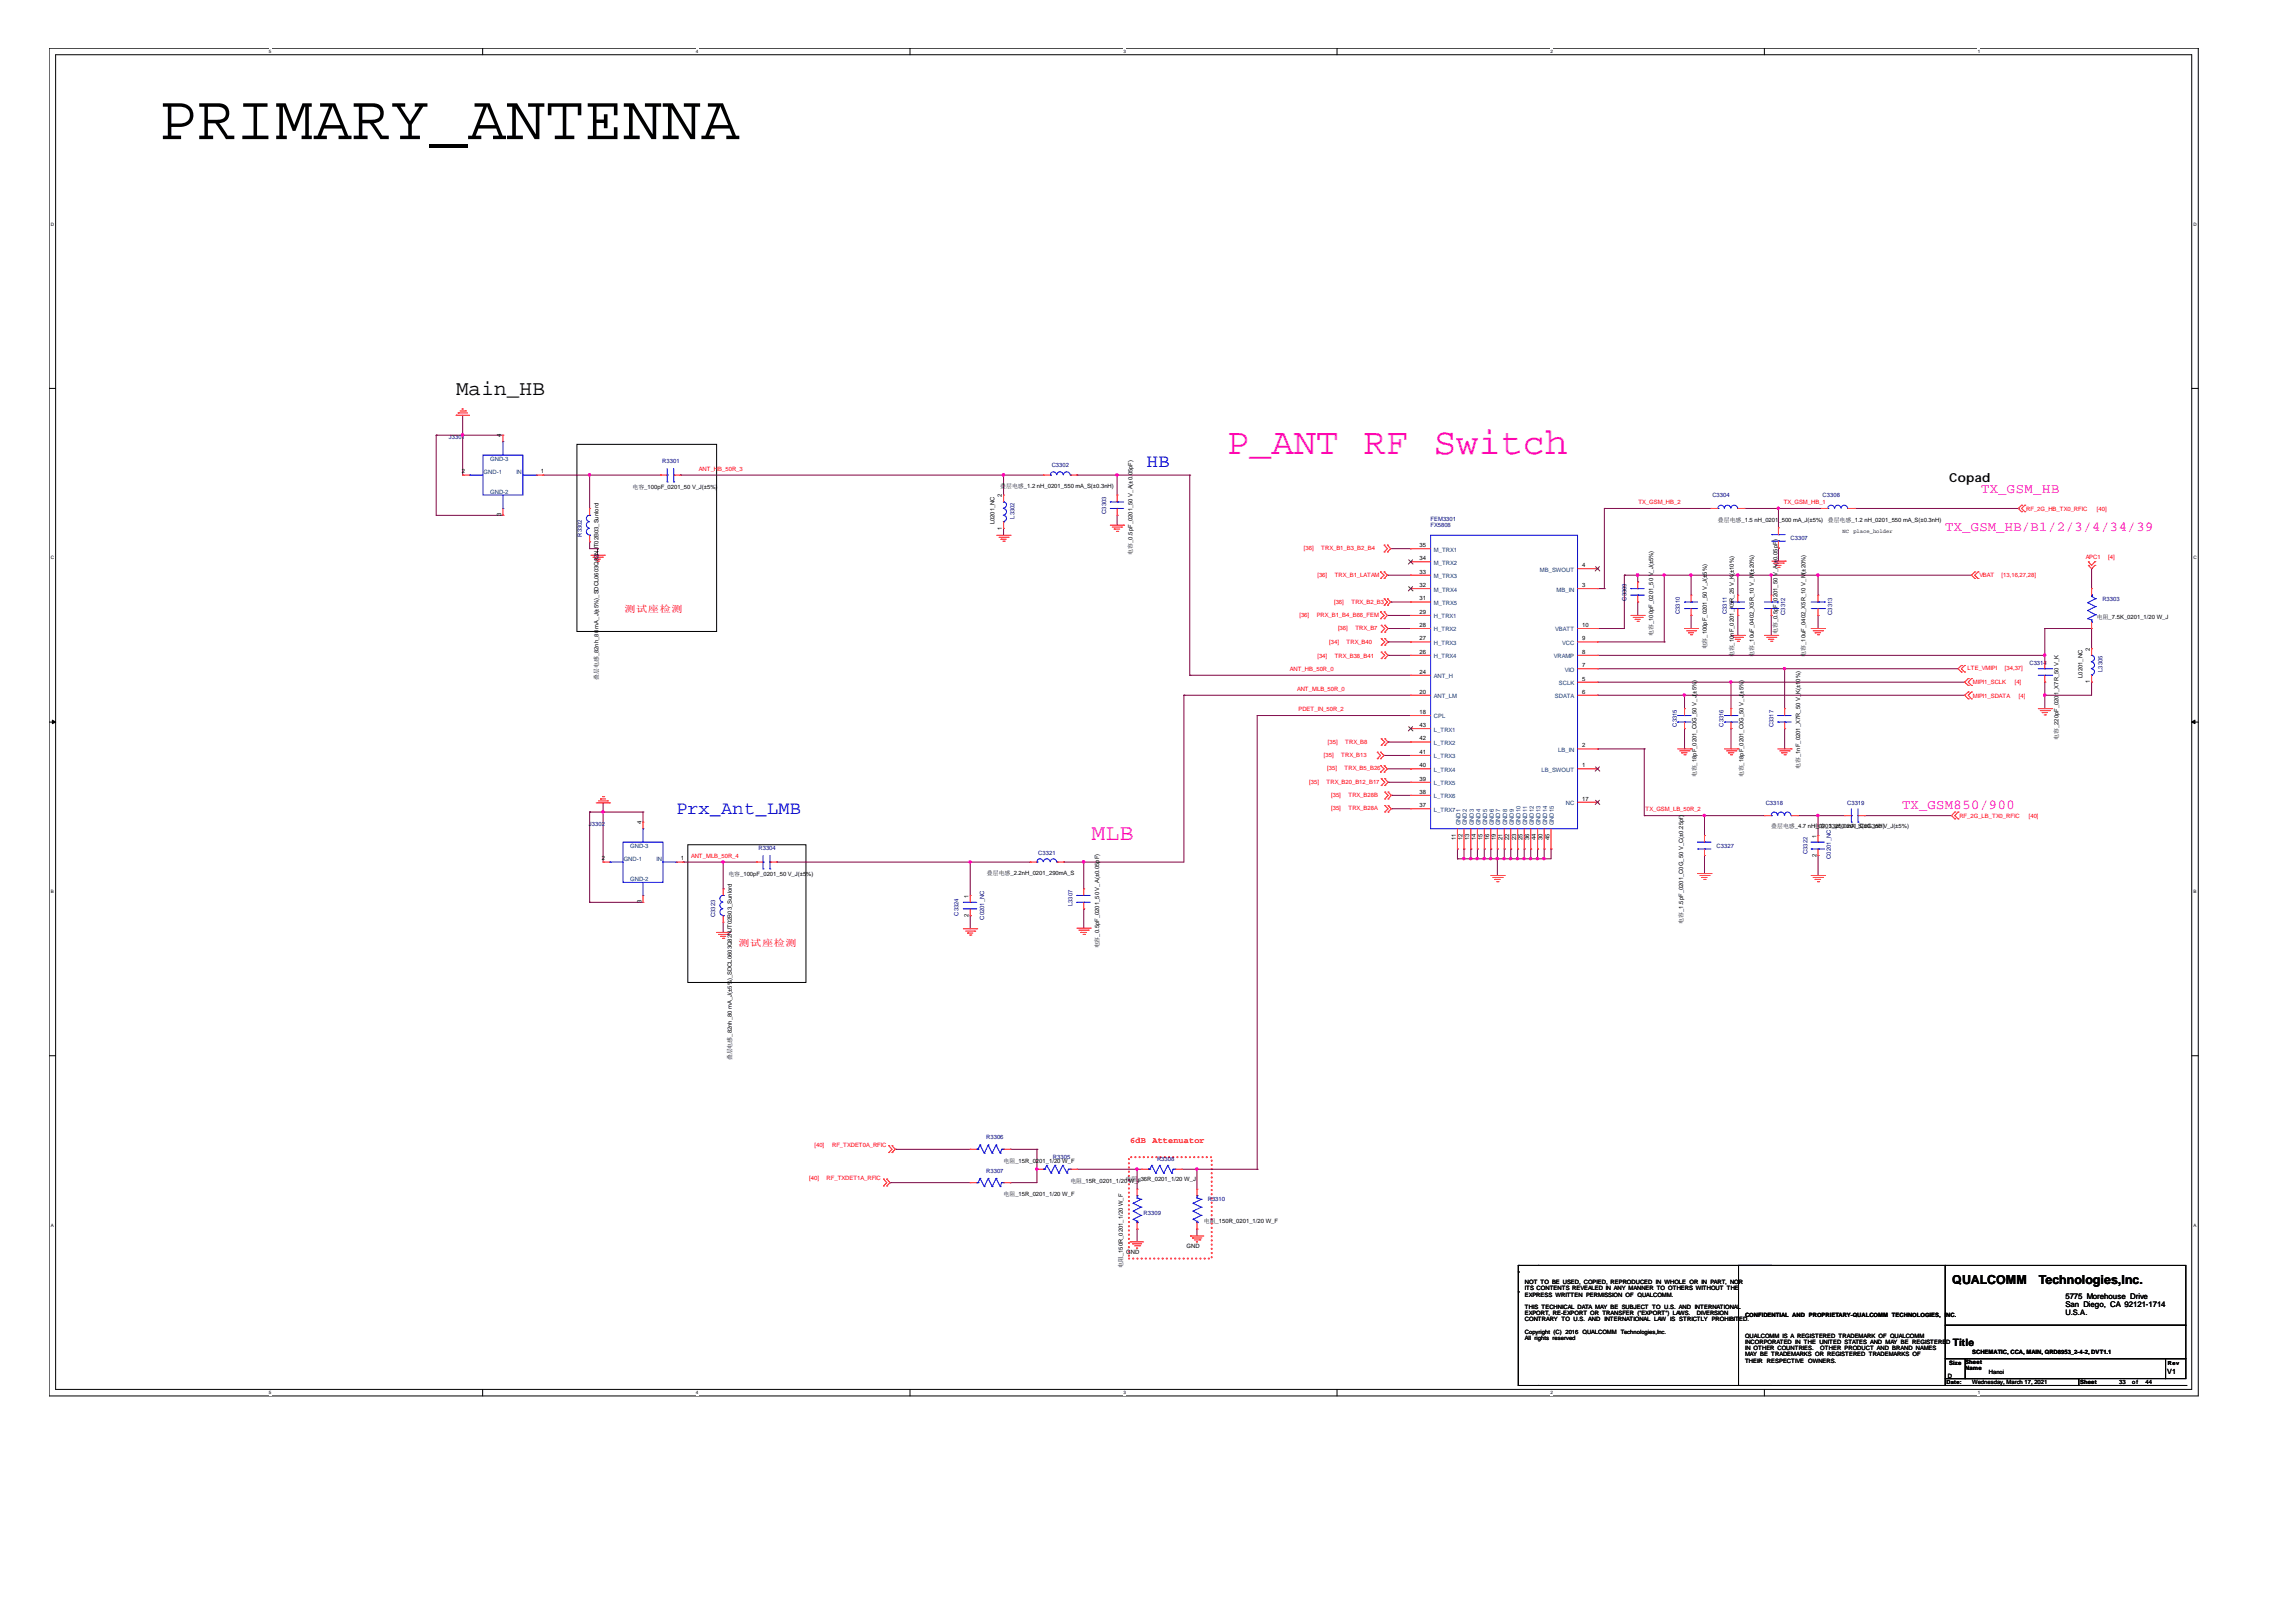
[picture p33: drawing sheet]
<svg xmlns="http://www.w3.org/2000/svg" width="297mm" height="210mm" viewBox="0 0 297 210" stroke-linecap="round" stroke-linejoin="round" font-family="sans-serif">
<defs><g id="words">
<text font-size="8.3" x="20.6" y="18">PRIMARY_ANTENNA</text>
<text font-size="4.8" fill="#f0f" x="158.7" y="58.8">P_ANT RF Switch</text>
<text font-size="3" fill="#f0f" x="141.2" y="108.7">MLB</text>
<text font-size="2.7" x="59" y="51.1">Main_HB</text>
<g font-size="2.4" fill="#00f">
<text x="148.4" y="60.4">HB</text>
<text x="87.5" y="105.3">Prx_Ant_LMB</text>
</g>
<g font-size="1.8" fill="#f0f">
<text x="256.3" y="63.8">TX_GSM_HB</text>
<text x="251.7" y="68.8">TX_GSM_HB/B1/2/3/4/34/39</text>
<text x="246.1" y="104.7">TX_GSM850/900</text>
</g>
<g font-size="1.6">
<text x="252.2" y="62.4">Copad</text>
<text x="252.6" y="166.1">QUALCOMM</text>
<text x="263.8" y="166.1">Technologies,Inc.</text>
</g>
<text font-size="1.3" x="252.6" y="174.1">Title</text>
<g font-size="1.2" fill="#f00">
<text x="80.8" y="79.2">测试座检测</text>
<text x="95.5" y="122.4">测试座检测</text>
</g>
<g font-size="1.1" fill="#f00">
<text x="146.2" y="147.9">6dB</text>
<text x="149.1" y="147.9">Attenuator</text>
</g>
<g font-size="1">
<text x="267.2" y="170.2">U.S.A.</text>
<text x="267.2" y="168.1">5775 Morehouse Drive</text>
<text x="267.2" y="169.1">San Diego, CA 92121-1714</text>
</g>
<text font-size=".9" x="280.4" y="177.8">V1</text>
<g font-size=".8" fill="#000080">
<text x="58.1" y="56.9">J3301</text>
<text x="85.7" y="59.9">R3301</text>
<text x="136.1" y="60.5">C3302</text>
<text x="221.5" y="64.4">C3304</text>
<text x="235.8" y="64.4">C3308</text>
<text x="75.3" y="69.4" transform="rotate(-90 75.3 69.4)">R3302</text>
<text x="131.2" y="67.1" transform="rotate(-90 131.2 67.1)">L3302</text>
<text x="143.1" y="66.5" transform="rotate(-90 143.1 66.5)">C3303</text>
<text x="185.1" y="67.4">FEM3301</text>
<text x="185.1" y="68.3">FX5808</text>
<text x="231.6" y="69.9">C3307</text>
<text x="210.4" y="77.7" transform="rotate(-90 210.4 77.7)">C3309</text>
<text x="272" y="77.7">R3303</text>
<text x="217.3" y="79.5" transform="rotate(-90 217.3 79.5)">C3310</text>
<text x="223.4" y="79.5" transform="rotate(-90 223.4 79.5)">C3311</text>
<text x="231" y="79.6" transform="rotate(-90 231 79.6)">C3312</text>
<text x="237" y="79.6" transform="rotate(-90 237 79.6)">C3313</text>
<text x="262.6" y="86">C3314</text>
<text x="272" y="87" transform="rotate(-90 272 87)">L3305</text>
<text x="216.9" y="94" transform="rotate(-90 216.9 94)">C3315</text>
<text x="223" y="94" transform="rotate(-90 223 94)">C3316</text>
<text x="229.4" y="94.1" transform="rotate(-90 229.4 94.1)">C3317</text>
<text x="76.2" y="106.9">J3302</text>
<text x="228.4" y="104.1">C3318</text>
<text x="239" y="104.2">C3319</text>
<text x="98.1" y="110">R3304</text>
<text x="134.3" y="110.6">C3321</text>
<text x="222.1" y="109.7">C3327</text>
<text x="233.8" y="110.5" transform="rotate(-90 233.8 110.5)">C3322</text>
<text x="236.9" y="111.1" transform="rotate(-90 236.9 111.1)">C0201_NC</text>
<text x="92.5" y="118.7" transform="rotate(-90 92.5 118.7)">C3323</text>
<text x="124" y="118.5" transform="rotate(-90 124 118.5)">C3324</text>
<text x="127.3" y="119" transform="rotate(-90 127.3 119)">C0201_NC</text>
<text x="138.8" y="117.3" transform="rotate(-90 138.8 117.3)">L3307</text>
<text x="127.6" y="147.5">R3306</text>
<text x="127.6" y="151.8">R3307</text>
<text x="136.2" y="150">R3305</text>
<text x="149.7" y="150.3">R3308</text>
<text x="156.3" y="155.5">R3310</text>
<text x="148" y="157.2">R3309</text>
</g>
<g font-size=".8" fill="#004080">
<text x="63.4" y="59.6">GND-3</text>
<text x="62.6" y="61.4">GND-1</text>
<text x="63.4" y="63.9">GND-2</text>
<text x="66.8" y="61.4">IN</text>
<text x="185.5" y="71.4">M_TRX1</text>
<text x="185.5" y="76.6">M_TRX4</text>
<text x="185.5" y="74.8">M_TRX3</text>
<text x="185.5" y="73.1">M_TRX2</text>
<text x="199.2" y="74">MB_SWOUT</text>
<text x="201.4" y="76.6">MB_IN</text>
<text x="185.5" y="83.5">H_TRX3</text>
<text x="185.5" y="81.7">H_TRX2</text>
<text x="185.5" y="80">H_TRX1</text>
<text x="185.5" y="78.3">M_TRX5</text>
<text x="201.2" y="81.7">VBATT</text>
<text x="202.1" y="83.5">VCC</text>
<text x="185.5" y="85.2">H_TRX4</text>
<text x="185.5" y="87.8">ANT_H</text>
<text x="201" y="85.2">VRAMP</text>
<text x="201.7" y="88.7">SCLK</text>
<text x="202.4" y="86.9">VIO</text>
<text x="185.5" y="93">CPL</text>
<text x="185.5" y="90.4">ANT_LM</text>
<text x="185.5" y="94.7">L_TRX1</text>
<text x="201.2" y="90.4">SDATA</text>
<text x="185.5" y="96.4">L_TRX2</text>
<text x="185.5" y="98.1">L_TRX3</text>
<text x="185.5" y="99.9">L_TRX4</text>
<text x="185.5" y="101.6">L_TRX5</text>
<text x="199.4" y="99.9">LB_SWOUT</text>
<text x="201.6" y="97.3">LB_IN</text>
<text x="185.5" y="103.3">L_TRX6</text>
<text x="185.5" y="105">L_TRX7</text>
<text x="188.9" y="106.8" transform="rotate(-90 188.9 106.8)">GND1</text>
<text x="189.8" y="106.8" transform="rotate(-90 189.8 106.8)">GND2</text>
<text x="190.7" y="106.8" transform="rotate(-90 190.7 106.8)">GND3</text>
<text x="191.5" y="106.8" transform="rotate(-90 191.5 106.8)">GND4</text>
<text x="192.4" y="106.8" transform="rotate(-90 192.4 106.8)">GND5</text>
<text x="193.3" y="106.8" transform="rotate(-90 193.3 106.8)">GND6</text>
<text x="194.1" y="106.8" transform="rotate(-90 194.1 106.8)">GND7</text>
<text x="195" y="106.8" transform="rotate(-90 195 106.8)">GND8</text>
<text x="195.8" y="106.8" transform="rotate(-90 195.8 106.8)">GND9</text>
<text x="196.7" y="106.8" transform="rotate(-90 196.7 106.8)">GND10</text>
<text x="197.6" y="106.8" transform="rotate(-90 197.6 106.8)">GND11</text>
<text x="198.4" y="106.8" transform="rotate(-90 198.4 106.8)">GND12</text>
<text x="199.3" y="106.8" transform="rotate(-90 199.3 106.8)">GND13</text>
<text x="200.2" y="106.8" transform="rotate(-90 200.2 106.8)">GND14</text>
<text x="201" y="106.8" transform="rotate(-90 201 106.8)">GND15</text>
<text x="202.6" y="104.2">NC</text>
<text x="80.7" y="111.4">GND-1</text>
<text x="81.5" y="109.7">GND-3</text>
<text x="84.9" y="111.4">IN</text>
<text x="81.5" y="114">GND-2</text>
</g>
<g font-size=".8">
<text x="64.9" y="56.6" transform="rotate(-90 64.9 56.6)">4</text>
<text x="59.7" y="61.3">2</text>
<text x="70" y="61.3">1</text>
<text x="81.8" y="63.3">电容_100pF_0201_50 V_J(±5%)</text>
<text x="129.4" y="63.1">叠层电感_1.2 nH_0201_550 mA_S(±0.3nH)</text>
<text x="129.6" y="64.4" transform="rotate(-90 129.6 64.4)">2</text>
<text x="64.9" y="66.8" transform="rotate(-90 64.9 66.8)">3</text>
<text x="128.7" y="67.9" transform="rotate(-90 128.7 67.9)">L0201_NC</text>
<text x="129.6" y="68.6" transform="rotate(-90 129.6 68.6)">1</text>
<text x="146.5" y="71.8" transform="rotate(-90 146.5 71.8)">电容_0.5pF_0201_50 V_A(±0.05pF)</text>
<text x="183.6" y="70.8">35</text>
<text x="222.2" y="67.5">叠层电感_1.5 nH_0201_500 mA_J(±5%)</text>
<text x="236.5" y="67.5">叠层电感_1.2 nH_0201_550 mA_S(±0.3nH)</text>
<text x="183.6" y="77.7">31</text>
<text x="183.6" y="76">32</text>
<text x="183.6" y="74.2">33</text>
<text x="183.6" y="72.5">34</text>
<text x="204.7" y="73.4">4</text>
<text x="204.7" y="76">3</text>
<text x="220.8" y="74.4" transform="rotate(-90 220.8 74.4)">5%)</text>
<text x="183.6" y="82.9">27</text>
<text x="183.6" y="81.1">28</text>
<text x="183.6" y="79.4">29</text>
<text x="204.7" y="82.9">9</text>
<text x="204.7" y="81.1">10</text>
<text x="213.9" y="82.3" transform="rotate(-90 213.9 82.3)">电容_100pF_0201_50 V_J(±5%)</text>
<text x="230" y="82.1" transform="rotate(-90 230 82.1)">电容_0.5pF_0201_50 V_A(±0.05pF)</text>
<text x="271.3" y="80.1">电阻_7.5K_0201_1/20 W_J</text>
<text x="77.4" y="88" transform="rotate(-90 77.4 88)">叠层电感_82nh_80 mA_J(±5%)_SDCL0603Q82NJT02B03_Sunlord</text>
<text x="183.6" y="89.8">20</text>
<text x="183.6" y="87.2">24</text>
<text x="183.6" y="84.6">26</text>
<text x="204.7" y="88.1">5</text>
<text x="204.7" y="89.8">6</text>
<text x="204.7" y="86.3">7</text>
<text x="204.7" y="84.6">8</text>
<text x="219.5" y="89.8" transform="rotate(-90 219.5 89.8)">±5%)</text>
<text x="220.8" y="84" transform="rotate(-90 220.8 84)">电容_100pF_0201_50 V_J(±</text>
<text x="224.3" y="85.1" transform="rotate(-90 224.3 85.1)">电容_10nF_0201_X5R_25 V_K(±10%)</text>
<text x="225.6" y="89.8" transform="rotate(-90 225.6 89.8)">±5%)</text>
<text x="226.9" y="85" transform="rotate(-90 226.9 85)">电容_10uF_0402_X5R_10 V_M(±20%)</text>
<text x="233.6" y="85" transform="rotate(-90 233.6 85)">电容_10uF_0402_X5R_10 V_M(±20%)</text>
<text x="269.4" y="87.7" transform="rotate(-90 269.4 87.7)">L0201_NC</text>
<text x="270.4" y="88.4" transform="rotate(-90 270.4 88.4)">1</text>
<text x="270.4" y="84.2" transform="rotate(-90 270.4 84.2)">2</text>
<text x="183.6" y="92.4">18</text>
<text x="183.6" y="94.1">43</text>
<text x="183.6" y="95.8">42</text>
<text x="266.3" y="95.8" transform="rotate(-90 266.3 95.8)">电容_220pF_0201_X7R_50 V_K</text>
<text x="183.6" y="97.6">41</text>
<text x="183.6" y="99.3">40</text>
<text x="183.6" y="101">39</text>
<text x="204.7" y="96.7">2</text>
<text x="204.7" y="99.3">1</text>
<text x="219.5" y="100.6" transform="rotate(-90 219.5 100.6)">电容_18pF_0201_C0G_50 V_J(</text>
<text x="225.6" y="100.6" transform="rotate(-90 225.6 100.6)">电容_18pF_0201_C0G_50 V_J(</text>
<text x="232.9" y="99.5" transform="rotate(-90 232.9 99.5)">电容_1nF_0201_X7R_50 V_K(±10%)</text>
<text x="83" y="106.7" transform="rotate(-90 83 106.7)">4</text>
<text x="183.6" y="102.7">38</text>
<text x="183.6" y="104.5">37</text>
<text x="204.7" y="103.6">17</text>
<text x="229.2" y="107.2">叠层电感_4.7 nH_0201_250 mA_S(±0.3nH)V_J(±5%)</text>
<text x="234.7" y="107.2">电容_33pf_0201_C0G_50</text>
<text x="77.9" y="111.4">2</text>
<text x="88.1" y="111.4">1</text>
<text x="94.2" y="113.4">电容_100pF_0201_50 V_J(±5%)</text>
<text x="127.7" y="113.2">叠层电感_2.2nH_0201_290mA_S</text>
<text x="188.3" y="108.7" transform="rotate(-90 188.3 108.7)">11</text>
<text x="189.2" y="108.7" transform="rotate(-90 189.2 108.7)">12</text>
<text x="190.1" y="108.7" transform="rotate(-90 190.1 108.7)">13</text>
<text x="190.9" y="108.7" transform="rotate(-90 190.9 108.7)">14</text>
<text x="191.8" y="108.7" transform="rotate(-90 191.8 108.7)">15</text>
<text x="192.7" y="108.7" transform="rotate(-90 192.7 108.7)">16</text>
<text x="193.5" y="108.7" transform="rotate(-90 193.5 108.7)">19</text>
<text x="194.4" y="108.7" transform="rotate(-90 194.4 108.7)">21</text>
<text x="195.2" y="108.7" transform="rotate(-90 195.2 108.7)">22</text>
<text x="196.1" y="108.7" transform="rotate(-90 196.1 108.7)">23</text>
<text x="197" y="108.7" transform="rotate(-90 197 108.7)">25</text>
<text x="197.8" y="108.7" transform="rotate(-90 197.8 108.7)">36</text>
<text x="198.7" y="108.7" transform="rotate(-90 198.7 108.7)">44</text>
<text x="199.6" y="108.7" transform="rotate(-90 199.6 108.7)">30</text>
<text x="200.4" y="108.7" transform="rotate(-90 200.4 108.7)">45</text>
<text x="235" y="110.9" transform="rotate(-90 235 110.9)">2</text>
<text x="235" y="108.4" transform="rotate(-90 235 108.4)">1</text>
<text x="83" y="116.9" transform="rotate(-90 83 116.9)">3</text>
<text x="125.3" y="118.6" transform="rotate(-90 125.3 118.6)">2</text>
<text x="125.3" y="116.2" transform="rotate(-90 125.3 116.2)">1</text>
<text x="217.8" y="119.5" transform="rotate(-90 217.8 119.5)">电容_1.5pF_0201_C0G_50 V_C(±0.25pf)</text>
<text x="142.2" y="122.7" transform="rotate(-90 142.2 122.7)">电容_0.5pF_0201_50 V_A(±0.05pF)</text>
<text x="94.7" y="137.2" transform="rotate(-90 94.7 137.2)">叠层电感_82nh_80 mA_J(±5%)_SDCL0603Q82NJT02B03_Sunlord</text>
<text x="129.8" y="150.5">电阻_15R_0201_1/20 W_F</text>
<text x="129.8" y="154.8">电阻_15R_0201_1/20 W_F</text>
<text x="138.5" y="153">电阻_15R_0201_1/20 W_F</text>
<text x="145.6" y="152.9">电阻</text>
<text x="147.2" y="152.9">_36R_0201_1/20 W_J</text>
<text x="153.5" y="161.5">GND</text>
<text x="155.7" y="158.3">电阻_150R_0201_1/20 W_F</text>
<text x="145.2" y="164.1" transform="rotate(-90 145.2 164.1)">电阻_150R_0201_1/20 W_F</text>
<text x="145.7" y="162.3">GND</text>
<text x="197.3" y="167.8">EXPRESS WRITTEN PERMISSION OF QUALCOMM.</text>
<text x="197.3" y="166.2">NOT TO BE USED, COPIED, REPRODUCED IIIN WHOLE OR IIIN PART, NOR</text>
<text x="197.3" y="166.2">NOT TO BE USED, COPIED, REPRODUCED</text>
<text x="197.3" y="167">ITS CONTENTS REVEALED IIIN ANY MANNER TO OTHERS WITHOUT THE</text>
<text x="197.3" y="167">ITS CONTENTS REVEALED N ANY MANNER TO OTHERS WITHOUT THE</text>
<text x="214.4" y="166.2">N WHOLE OR</text>
<text x="220.3" y="166.2">N PART, NOR</text>
<text x="197.3" y="172.6">Copyright (C) 2016 QUALCOMM Technologies,Inc.</text>
<text x="197.3" y="173.4">All rights reserved</text>
<text x="197.3" y="169.4">THIS TECHNICAL DATA MAY BE SUBJECT TO U.S. AND IIINTERNATIONAL</text>
<text x="197.3" y="171">CONTRARY TO U.S. AND IIINTERNATIONAL LAW IIIS STRICTLY PROHIBIT</text>
<text x="197.3" y="169.4">THIS TECHNICAL DATA MAY BE SUBJECT TO U.S. AND</text>
<text x="197.3" y="171">CONTRARY TO U.S. AND</text>
<text x="197.3" y="170.2">EXPORT, RE-EXPORT OR TRANSFER (((&quot;&quot;&quot;EXPORT&quot;) LAWS.</text>
<text x="197.3" y="170.2">EXPORT, RE-EXPORT OR TRANSFER</text>
<text x="207.7" y="171">NTERNATIONAL LAW</text>
<text x="212.3" y="170.2">EXPORT&quot;) LAWS.</text>
<text x="216.2" y="171">S STRICTLY PROHIBIT</text>
<text x="219.4" y="169.4">NTERNATIONAL</text>
<text x="219.5" y="170.2">DIVERSION</text>
<text x="225" y="171">ED.</text>
<text x="225.8" y="170.5">CONFIDENTIAL AND PROPRIETARY-QUALCOMM TECHNOLOGIES, INC.</text>
<text x="225.8" y="173.9">INCORPORATED IIIN THE UNITED STATES AND MAY BE REGISTERED</text>
<text x="225.8" y="173.9">INCORPORATED</text>
<text x="225.8" y="173.1">QUALCOMM IIIS A REGISTERED TRADEMARK OF QUALCOMM</text>
<text x="225.8" y="173.1">QUALCOMM</text>
<text x="230.8" y="173.1">S A REGISTERED TRADEMARK OF QUALCOMM</text>
<text x="232.4" y="173.9">N THE UNITED STATES AND MAY BE REGISTERED</text>
<text x="225.8" y="175.5">MAY BE TRADEMARKS OR REGISTERED TRADEMARKS OF</text>
<text x="225.8" y="174.7">IN OTHER COUNTRIES.</text>
<text x="225.8" y="176.3">THEIR</text>
<text x="228.6" y="176.3">RESPECTIVE</text>
<text x="233.9" y="176.3">OWNERS.</text>
<text x="235.5" y="174.7">OTHER PRODUCT AND BRAND NAMES</text>
<text x="252" y="178.3">D</text>
<text x="252.2" y="176.6">Size</text>
<text x="254.3" y="176.5">Sheet</text>
<text x="254.3" y="177.3">Name</text>
<text x="255.1" y="175.3">SCHEMATIC, CCA, MAIN, QRD8953_2-4-2, DVT1.1</text>
<text x="255.1" y="179.1">Wednesday, March 17, 2021</text>
<text x="257.3" y="177.9">Hanoi</text>
<text x="269.1" y="179.1">Sheet</text>
<text x="274.2" y="179.1">33</text>
<text x="275.8" y="179.1">of</text>
<text x="277.6" y="179.1">44</text>
</g>
<g font-size=".8" fill="#f00">
<text x="90.4" y="60.9">ANT_HB_50R_3</text>
<text x="212" y="65.2">TX_GSM_HB_2</text>
<text x="230.8" y="65.2">TX_GSM_HB_1</text>
<text x="168.7" y="71.2">[36]</text>
<text x="170.9" y="71.2">TRX_B1_B3_B2_B4</text>
<text x="262.1" y="66.1">RF_2G_HB_TX0_RFIC</text>
<text x="271.3" y="66.1">[40]</text>
<text x="170.4" y="74.7">[36]</text>
<text x="172.7" y="74.7">TRX_B1_LATAM</text>
<text x="256.1" y="74.7">VBAT</text>
<text x="259" y="74.7">[13,16,27,28]</text>
<text x="269.8" y="72.4">APC1</text>
<text x="272.8" y="72.4">[4]</text>
<text x="168.1" y="79.9">[36]</text>
<text x="170.3" y="79.9">PRX_B1_B4_B66_FEM</text>
<text x="172" y="83.4">[34]</text>
<text x="172.6" y="78.2">[36]</text>
<text x="173.1" y="81.5">[36]</text>
<text x="174.2" y="83.4">TRX_B40</text>
<text x="174.8" y="78.2">TRX_B2_B3</text>
<text x="175.3" y="81.5">TRX_B7</text>
<text x="166.9" y="86.8">ANT_HB_50R_0</text>
<text x="167.8" y="89.4">ANT_MLB_50R_0</text>
<text x="170.4" y="85.1">[34]</text>
<text x="172.7" y="85.1">TRX_B38_B41</text>
<text x="254.6" y="86.7">LTE_VMIPI</text>
<text x="255.2" y="88.5">MIPI1_SCLK</text>
<text x="259.4" y="86.7">[34,37]</text>
<text x="260.6" y="88.5">[4]</text>
<text x="168" y="92">PDET_IN_50R_2</text>
<text x="255.2" y="90.3">MIPI1_SDATA</text>
<text x="261.2" y="90.3">[4]</text>
<text x="169.4" y="101.5">[35]</text>
<text x="171.3" y="98">[35]</text>
<text x="171.6" y="101.5">TRX_B20_B12_B17</text>
<text x="171.7" y="99.7">[35]</text>
<text x="171.8" y="96.2">[35]</text>
<text x="173.5" y="98">TRX_B13</text>
<text x="173.9" y="99.7">TRX_B5_B26</text>
<text x="174" y="96.2">TRX_B8</text>
<text x="172.2" y="104.9">[35]</text>
<text x="172.2" y="103.1">[35]</text>
<text x="174.5" y="104.9">TRX_B28A</text>
<text x="174.5" y="103.1">TRX_B28B</text>
<text x="212.9" y="105">TX_GSM_LB_50R_2</text>
<text x="253.5" y="105.8">RF_2G_LB_TX0_RFIC</text>
<text x="262.5" y="105.8">[40]</text>
<text x="89.4" y="111">ANT_MLB_50R_4</text>
<text x="105.4" y="148.4">[40]</text>
<text x="107.7" y="148.4">RF_TXDET0A_RFIC</text>
<text x="104.7" y="152.7">[40]</text>
<text x="106.9" y="152.7">RF_TXDET1A_RFIC</text>
</g>
<g font-size=".7">
<text x="238.4" y="68.9">NC</text>
<text x="239.8" y="68.9">place_holder</text>
<text x="251.8" y="179">Date:</text>
<text x="280.5" y="176.6">Rev</text>
</g>
<g font-size=".6">
<text x="34.8" y="6.9">5</text>
<text x="90" y="6.9">4</text>
<text x="145.3" y="6.9">3</text>
<text x="200.6" y="6.9">2</text>
<text x="255.9" y="6.9">1</text>
<text x="6.6" y="29.2">D</text>
<text x="283.8" y="29.2">D</text>
<text x="6.6" y="72.4">C</text>
<text x="283.8" y="72.4">C</text>
<text x="6.6" y="115.6">B</text>
<text x="283.8" y="115.6">B</text>
<text x="6.6" y="158.8">A</text>
<text x="283.8" y="158.8">A</text>
<text x="34.8" y="180.4">5</text>
<text x="90" y="180.4">4</text>
<text x="145.3" y="180.4">3</text>
<text x="200.6" y="180.4">2</text>
<text x="255.9" y="180.4">1</text>
</g>
</g></defs>
<path d="M6.3 6.2h278.1v174.4l-278 .1zM7.2 7.1h276.3v172.7h-276.3z" fill="none" stroke="#000" stroke-width=".13"/>
<g fill="#fff">
<path d="M34.8 6.3h.3v.7h-.3z"/>
<path d="M34.8 179.9h.3v.7h-.3z"/>
</g>
<path d="M62.4 6.2v.9M62.4 179.8v.9" fill="none" stroke="#000" stroke-width=".13"/>
<g fill="#fff">
<path d="M90 6.3h.3v.7h-.3z"/>
<path d="M90 179.9h.3v.7h-.3z"/>
</g>
<path d="M117.7 6.2v.9M117.7 179.8v.9" fill="none" stroke="#000" stroke-width=".13"/>
<g fill="#fff">
<path d="M145.3 6.3h.3v.7h-.3z"/>
<path d="M145.3 179.9h.3v.7h-.3z"/>
</g>
<path d="M173 6.2v.9M173 179.8v.9" fill="none" stroke="#000" stroke-width=".13"/>
<g fill="#fff">
<path d="M200.6 6.3h.3v.7h-.3z"/>
<path d="M200.6 179.9h.3v.7h-.3z"/>
</g>
<path d="M228.3 6.2v.9M228.3 179.8v.9" fill="none" stroke="#000" stroke-width=".13"/>
<g fill="#fff">
<path d="M255.9 6.3h.3v.7h-.3z"/>
<path d="M255.9 179.9h.3v.7h-.3z"/>
<path d="M6.6 28.7h.3v.7h-.3z"/>
<path d="M283.8 28.7h.3v.7h-.3z"/>
<path d="M6.6 71.9h.3v.6h-.3z"/>
<path d="M283.8 71.9h.3v.6h-.3z"/>
</g>
<path d="M6.4 50.3h.8M283.6 50.3h.8" fill="none" stroke="#000" stroke-width=".13"/>
<g fill="#fff">
<path d="M6.6 115h.3v.7h-.3z"/>
<path d="M283.8 115h.3v.7h-.3z"/>
</g>
<path d="M6.4 93.4h.8M283.6 93.4h.8" fill="none" stroke="#000" stroke-width=".13"/>
<g fill="#000" stroke="#000" stroke-width=".13">
<path d="M6.8 93.2l.4 .2-.4 .3z" fill-rule="evenodd"/>
<path d="M283.5 93.4l.5-.2v.5z" fill-rule="evenodd"/>
</g>
<g fill="#fff">
<path d="M6.6 158.2h.3v.7h-.3z"/>
<path d="M283.8 158.2h.3v.7h-.3z"/>
</g>
<g fill="none" stroke="#000" stroke-width=".13">
<path d="M74.6 57.5h18.1v24.2h-18.1zM89 109.3h15.3v17.8h-15.3zM6.4 136.6h.8M283.6 136.6h.8M196.4 179.3h.1M196.4 167.2h.1M196.4 163.8h.1M196.4 164.6h.1M196.4 179.3h32.8M196.4 163.8v15.5M196.4 163.8h32.8M199 163.8h.1"/>
<path d="M199 179.3h.1M224.9 163.8h26.8v15.5h-26.8zM251.7 163.8h31.1v7.7h-31.1zM251.7 171.5h31.1v4.3h-31.1zM251.7 175.8h2.6v2.6h-2.6zM251.7 178.4h17.2v.9h-17.2zM254.3 175.8h25.9v2.6h-25.9zM268.9 179.3h13.9M280.2 175.8h2.6v2.6h-2.6zM282.8 179.3h.1"/>
</g>
<path d="M146 149.8h10.8v13.1h-10.8z" fill="none" stroke="#f00" stroke-width=".25" stroke-dasharray="0 .5"/>
<g fill="none" stroke="#800040" stroke-width=".13">
<path d="M56.4 56.3h8.7M56.4 56.3h.1M56.4 56.3v10.4h8.7M59.9 56.3h.1M59.9 53.7v7.8M65.1 66.7h.1M70.2 61.5h15.2M76.3 61.5h.1M76.3 70.1h.1M76.3 61.5v4.3M76.3 70.1v.9h1M77.3 71h.1"/>
<path d="M77.3 71.9h.1M77.3 71v.9M85.4 61.5h.1M88 61.5h.1M88 61.5h47M129.8 61.5h.1M129.8 68.4h.1M129.8 61.5v2.6M129.8 68.4v.9M139.3 61.5h14.6M139.3 61.5h.1M144.5 66.7h.1"/>
<path d="M144.5 61.5h.1M144.5 61.5v2.6M144.5 66.7v1.3M153.9 61.5h.1M153.9 61.5v25.9M179.5 79.6h.1M179.5 74.4h.1M179.5 74.4h3M179.5 79.6h3M179.9 77.9h.1M179.9 71h2.6M179.9 77.9h2.6"/>
<path d="M182.5 71h.1M206.7 76.2h.9M207.6 65.8h13.8M207.6 65.8h.1M207.6 76.2h.1M207.6 65.8v10.4M210.1 74.4h45M210.1 74.4h.1M210.1 74.4v6.9h-3.4M211.9 77.9h.1M211.9 75.3h.1M211.9 74.4v.9"/>
<path d="M211.9 77.9v1.7M215.3 74.4h.1M215.3 74.4v8.7M218.8 79.6h.1M218.8 74.4h.1M218.8 74.4v2.6M218.8 79.6v1.7M224.8 74.4h.1M224.8 79.6h.1M224.8 74.4v2.6M224.8 79.6v2.6M225.7 65.8h9.9"/>
<path d="M229.2 79.6h.1M229.2 74.4h.1M229.2 74.4v2.6M229.2 79.6v2.6M230.1 70.9h.1M230.1 65.8h.1M230.1 65.8v2.5M230.1 70.9v1.7M235.2 74.4h.1M235.2 79.6h.1M235.2 74.4v2.6M235.2 79.6v1.7"/>
<path d="M239.9 65.8h21.2M261.1 65.8h.1M270.6 73.6h.1M270.6 73.6v2.6M153.2 90h.1M153.2 90v21.6h-15.6M153.2 90h29.3M153.9 87.4h.1M153.9 87.4h28.6M162.6 92.6h.1M162.6 92.6h19.9M162.6 92.6v58.7"/>
<path d="M179.1 97.8h.1M179.1 97.8h3.4M179.5 99.5h3M179.6 83.1h2.9M179.6 81.3h2.9M179.6 84.8h2.9M179.6 96h2.9M179.6 81.3h.1M179.6 84.8h.1M179.6 83.1h.1M179.6 96h.1M182.5 99.5h.1"/>
<path d="M206.7 96.9h6M206.7 90h47.5M206.7 90h.1M206.7 96.9h.1M206.7 81.3h.1M206.7 86.5h46.6M206.7 88.3h47.5M206.7 83.1h8.6M206.7 84.8h57.8M212.7 96.9h.1M212.7 96.9v8.7M215.3 83.1h.1"/>
<path d="M217.9 90h.1M217.9 94.3h.1M217.9 90v1.7M217.9 94.3v2.6M223.9 88.3h.1M223.9 94.3h.1M223.9 88.3v3.4M223.9 94.3v2.6M230.9 86.5h.1M230.9 94.3h.1M230.9 86.5v5.2M230.9 94.3v2.6"/>
<path d="M264.5 81.3h6.1M264.5 81.3h.1M264.5 84.8h.1M264.5 88.3h.1M264.5 90h.1M264.5 85.7h.1M264.5 81.3v4.4M264.5 88.3v3.4M270.6 81.3h.1M270.6 88.3h.1M270.6 88.3v1.7h-6.1M270.6 81.3v2.7"/>
<path d="M76.3 105.1h6.9M76.3 116.8h6.9M76.3 105.1h.1M76.3 116.8h.1M76.3 105.1v11.7M78 105.1h.1M78 103.9h.1M78 103.9v7.7M83.2 105.1h.1M83.2 105.1v1.3M88.4 111.6h.1M88.4 111.6h9.5"/>
<path d="M93.6 111.6h.1M93.6 115h.1M93.6 111.6v3.4M93.6 119.4v1.3M100.5 111.6h32.8M100.5 111.6h.1M125.5 118.5h.1M125.5 111.6h.1M125.5 111.6v4.3M125.5 118.5v1.7M133.3 111.6h.1M137.6 111.6h.1"/>
<path d="M140.2 111.6h.1M140.2 117.6h.1M140.2 111.6v3.4M140.2 117.6v2.5M179.6 101.2h2.9M179.6 101.2h.1M180 102.9h.1M180 104.7h.1M180 102.9h2.5M180 104.7h2.5M188.6 109.9h.1M188.6 111.1h.1"/>
<path d="M188.6 109.9v1.2M189.4 109.9h.1M189.4 111.1h.1M189.4 109.9v1.2M190.3 109.9h.1M190.3 111.1h.1M190.3 109.9v1.2M191.1 109.9h.1M191.1 111.1h.1M191.1 109.9v1.2M192 109.9h.1M192 111.1h.1"/>
<path d="M192 109.9v1.2M192.9 109.9h.1M192.9 111.1h.1M192.9 109.9v1.2M193.7 111.1h.1M193.7 109.9h.1M193.7 109.9v3.4M194.6 109.9h.1M194.6 111.1h.1M194.6 109.9v1.2M195.5 109.9h.1M195.5 111.1h.1"/>
<path d="M195.5 109.9v1.2M196.3 109.9h.1M196.3 111.1h.1M196.3 109.9v1.2M197.2 109.9h.1M197.2 111.1h.1M197.2 109.9v1.2M198 109.9h.1M198 111.1h.1M198 109.9v1.2M198.9 109.9h.1M198.9 111.1h.1"/>
<path d="M198.9 109.9v1.2M199.8 109.9h.1M199.8 111.1h.1M199.8 109.9v1.2M200.7 109.9h.1M200.7 109.9v1.2h-12.1M212.7 105.6h.1M212.7 105.6h15.6M220.5 105.6h.1M220.5 113h.1M220.5 105.6v2.5M220.5 110.7v2.3"/>
<path d="M232.6 105.6h6M235.2 105.6h.1M235.2 110.7h.1M235.2 105.6v2.5M235.2 110.7v2.6M241.2 105.6h11.3M241.2 105.6h.1M93.6 120.7h.1M115.1 153h.1M115.2 153h10.3M115.8 148.7h9.7M115.8 148.7h.1"/>
<path d="M130.7 148.7h3.5M130.7 153h.1M130.7 148.7h.1M134.2 148.7h.1M134.2 151.3h.1M134.2 148.7v4.3h-3.5M139.3 151.3h8.4M147.1 151.3h.1M147.1 159.1h.1M147.1 151.3v2.6M147.1 159.1v1.6M152.9 151.3h9.7"/>
<path d="M154.9 151.3h.1M154.9 159.1h.1M154.9 151.3v2.6M154.9 159.1v.8M162.6 151.3h.1"/>
</g>
<g fill="#f0f" stroke="#f0f" stroke-width=".13">
<path d="M229.9 65.7h.3v.2h-.3z" fill-rule="evenodd"/>
<path d="M235.1 74.3h.2v.2h-.2z" fill-rule="evenodd"/>
<path d="M140.1 111.4h.2v.2h-.2z" fill-rule="evenodd"/>
<path d="M230.7 86.4h.3v.2h-.3z" fill-rule="evenodd"/>
<path d="M223.8 88.1h.2v.3h-.2z" fill-rule="evenodd"/>
<path d="M217.8 89.8h.2v.2h-.2z" fill-rule="evenodd"/>
<path d="M220.4 105.4h.2v.2h-.2z" fill-rule="evenodd"/>
<path d="M224.7 74.3h.2v.2h-.2z" fill-rule="evenodd"/>
<path d="M229 74.3h.2v.2h-.2z" fill-rule="evenodd"/>
<path d="M144.4 61.3h.2v.3h-.2z" fill-rule="evenodd"/>
<path d="M76.1 61.3h.3v.3h-.3z" fill-rule="evenodd"/>
<path d="M129.7 61.3h.2v.3h-.2z" fill-rule="evenodd"/>
<path d="M77.9 104.9h.2v.3h-.2z" fill-rule="evenodd"/>
<path d="M93.4 111.4h.2v.2h-.2z" fill-rule="evenodd"/>
<path d="M193.6 111h.2v.2h-.2z" fill-rule="evenodd"/>
<path d="M189.3 111h.2v.2h-.2z" fill-rule="evenodd"/>
<path d="M190.2 111h.2v.2h-.2z" fill-rule="evenodd"/>
<path d="M191 111h.2v.2h-.2z" fill-rule="evenodd"/>
<path d="M191.9 111h.2v.2h-.2z" fill-rule="evenodd"/>
<path d="M192.7 111h.2v.2h-.2z" fill-rule="evenodd"/>
<path d="M194.5 111h.2v.2h-.2z" fill-rule="evenodd"/>
<path d="M195.3 111h.2v.2h-.2z" fill-rule="evenodd"/>
<path d="M196.2 111h.2v.2h-.2z" fill-rule="evenodd"/>
<path d="M197.1 111h.2v.2h-.2z" fill-rule="evenodd"/>
<path d="M198.8 111h.2v.2h-.2z" fill-rule="evenodd"/>
<path d="M197.9 111h.2v.2h-.2z" fill-rule="evenodd"/>
<path d="M199.6 111h.2v.2h-.2z" fill-rule="evenodd"/>
<path d="M264.4 89.8h.2v.2h-.2z" fill-rule="evenodd"/>
<path d="M264.4 84.7h.2v.2h-.2z" fill-rule="evenodd"/>
<path d="M134 151.2h.2v.2h-.2z" fill-rule="evenodd"/>
<path d="M147 151.2h.2v.2h-.2z" fill-rule="evenodd"/>
<path d="M154.7 151.2h.2v.2h-.2z" fill-rule="evenodd"/>
<path d="M125.4 111.4h.2v.2h-.2z" fill-rule="evenodd"/>
<path d="M211.7 74.3h.3v.2h-.3z" fill-rule="evenodd"/>
<path d="M215.2 74.3h.2v.2h-.2z" fill-rule="evenodd"/>
<path d="M218.6 74.3h.3v.2h-.3z" fill-rule="evenodd"/>
<path d="M59.7 56.2h.2v.2h-.2z" fill-rule="evenodd"/>
<path d="M235.1 105.4h.2v.2h-.2z" fill-rule="evenodd"/>
<path d="M229.9 65.7h.3v.2h-.3z" fill-rule="evenodd"/>
<path d="M235.1 74.3h.2v.2h-.2z" fill-rule="evenodd"/>
<path d="M140.1 111.4h.2v.2h-.2z" fill-rule="evenodd"/>
<path d="M230.7 86.4h.3v.2h-.3z" fill-rule="evenodd"/>
<path d="M223.8 88.1h.2v.3h-.2z" fill-rule="evenodd"/>
<path d="M217.8 89.8h.2v.2h-.2z" fill-rule="evenodd"/>
<path d="M220.4 105.4h.2v.2h-.2z" fill-rule="evenodd"/>
<path d="M224.7 74.3h.2v.2h-.2z" fill-rule="evenodd"/>
<path d="M229 74.3h.2v.2h-.2z" fill-rule="evenodd"/>
<path d="M144.4 61.3h.2v.3h-.2z" fill-rule="evenodd"/>
<path d="M76.1 61.3h.3v.3h-.3z" fill-rule="evenodd"/>
<path d="M129.7 61.3h.2v.3h-.2z" fill-rule="evenodd"/>
<path d="M77.9 104.9h.2v.3h-.2z" fill-rule="evenodd"/>
<path d="M93.4 111.4h.2v.2h-.2z" fill-rule="evenodd"/>
<path d="M193.6 111h.2v.2h-.2z" fill-rule="evenodd"/>
<path d="M189.3 111h.2v.2h-.2z" fill-rule="evenodd"/>
<path d="M190.2 111h.2v.2h-.2z" fill-rule="evenodd"/>
<path d="M191 111h.2v.2h-.2z" fill-rule="evenodd"/>
<path d="M191.9 111h.2v.2h-.2z" fill-rule="evenodd"/>
<path d="M192.7 111h.2v.2h-.2z" fill-rule="evenodd"/>
<path d="M194.5 111h.2v.2h-.2z" fill-rule="evenodd"/>
<path d="M195.3 111h.2v.2h-.2z" fill-rule="evenodd"/>
<path d="M196.2 111h.2v.2h-.2z" fill-rule="evenodd"/>
<path d="M197.1 111h.2v.2h-.2z" fill-rule="evenodd"/>
<path d="M198.8 111h.2v.2h-.2z" fill-rule="evenodd"/>
<path d="M197.9 111h.2v.2h-.2z" fill-rule="evenodd"/>
<path d="M199.6 111h.2v.2h-.2z" fill-rule="evenodd"/>
<path d="M264.4 89.8h.2v.2h-.2z" fill-rule="evenodd"/>
<path d="M264.4 84.7h.2v.2h-.2z" fill-rule="evenodd"/>
<path d="M134 151.2h.2v.2h-.2z" fill-rule="evenodd"/>
<path d="M147 151.2h.2v.2h-.2z" fill-rule="evenodd"/>
<path d="M154.7 151.2h.2v.2h-.2z" fill-rule="evenodd"/>
<path d="M125.4 111.4h.2v.2h-.2z" fill-rule="evenodd"/>
<path d="M211.7 74.3h.3v.2h-.3z" fill-rule="evenodd"/>
<path d="M215.2 74.3h.2v.2h-.2z" fill-rule="evenodd"/>
<path d="M218.6 74.3h.3v.2h-.3z" fill-rule="evenodd"/>
<path d="M59.7 56.2h.2v.2h-.2z" fill-rule="evenodd"/>
<path d="M235.1 105.4h.2v.2h-.2z" fill-rule="evenodd"/>
</g>
<g fill="none" stroke="#f00" stroke-width=".13">
<path d="M59 53.7h1.7M59 53.7h.1M59.3 53.4h1.2M59.3 53.4h.1M59.5 53.2h.7M59.8 52.9h.1M60.2 53.2h.1M65.1 56.3h.1M65.1 56.3v.9M59.9 61.5h.1M59.9 61.5h.8M65.1 66.7h.1"/>
<path d="M65.1 65.8v.9M69.4 61.5h.8M70.2 61.5h.1M76.3 70.1h.1M76.3 65.8h.1M76.3 65.8v.9M76.3 69.3v.8M76.5 71.9h1.7M76.7 72.1h1.2M77 72.4h.7M77 72.4h.1M77.2 72.6h.2"/>
<path d="M77.4 72.6h.1M77.9 72.1h.1M78.2 71.9h.1M85.4 61.5h.9M85.4 61.5h.1M87.2 61.5h.8M88 61.5h.1M128.9 69.3h1.8M129.2 69.5h1.2M129.5 69.8h.1M129.5 69.8h.7M129.8 70h.1"/>
<path d="M129.8 68.4h.1M129.8 64.1h.1M129.8 64.1v.9M129.8 67.5v.9M129.9 70h.1M130.4 69.5h.1M130.7 69.3h.1M135 61.5h.1M135 61.5h.9M138.5 61.5h.8M139.3 61.5h.1M143.6 68h1.8"/>
<path d="M143.9 68.2h1.2M144.1 68.5h.1M144.1 68.5h.8M144.4 68.8h.2M144.5 64.1h.1M144.5 66.7h.1M144.5 64.1v.9M144.5 65.8v.9M144.6 68.8h.1M145.1 68.2h.1M145.4 68h.1M178.6 79.2h.1"/>
<path d="M178.6 74h.1M178.6 74.9h.1M178.6 79.2l.5 .4-.5 .5M178.6 74l.5 .4-.5 .5M179.1 79.2h.1M179.1 70.5h.1M179.1 71.4h.1M179.1 77.5h.1M179.1 78.3h.1M179.1 74.9h.1M179.1 74h.1M179.1 79.2l.4 .4-.4 .5"/>
<path d="M179.1 70.5l.4 .5-.4 .4M179.1 77.5l.4 .4-.4 .4M179.1 74l.4 .4-.4 .5M179.5 71.4h.1M179.5 70.5h.1M179.5 78.3h.1M179.5 77.5h.1M179.5 70.5l.4 .5-.4 .4M179.5 77.5l.4 .4-.4 .4M182.5 79.6h.1M182.5 77.9h.1M182.5 76.2h.1"/>
<path d="M182.5 74.4h.1M182.5 72.7h.1M182.5 71h.1M182.5 79.6h2.6M182.5 76.2h2.6M182.5 77.9h2.6M182.5 74.4h2.6M182.5 72.7h2.6M182.5 71h2.6M204.1 73.6h2.6M204.1 76.2h2.6M206.7 73.6h.1"/>
<path d="M206.7 76.2h.1M211 79.6h1.7M211.3 79.9h1.2M211.9 75.3h.1M211.9 77.9h.1M211.9 75.3v.9M211.9 77v.9M212.5 79.9h.1M212.7 79.6h.1M218.8 77h.1M218.8 79.6h.1M218.8 77v.9"/>
<path d="M218.8 78.8v.8M221.4 65.8h.1M221.4 65.8h.8M224.8 77h.1M224.8 79.6h.1M224.8 77v.9M224.8 78.8v.8M224.8 65.8h.9M225.7 65.8h.1M229.2 77h.1M229.2 79.6h.1M229.2 77v.9"/>
<path d="M229.2 78.8v.8M229.2 72.6h1.8M229.5 72.9h1.2M229.7 73.2h.7M229.7 73.2h.1M230 73.4h.2M230.1 68.3h.1M230.1 70.9h.1M230.1 68.3v.9M230.1 70v.9M230.2 73.4h.1M230.7 72.9h.1"/>
<path d="M231 72.6h.1M235.2 77h.1M235.2 79.6h.1M235.2 77v.9M235.2 78.8v.8M235.6 65.8h.1M235.6 65.8h.9M239.1 65.8h.8M239.9 65.8h.1M255.5 74l-.4 .4 .4 .5M255.5 74h.1M255.5 74.9h.1"/>
<path d="M255.9 74l-.4 .4 .4 .5M255.9 74.9h.1M255.9 74h.1M261.5 65.4l-.4 .4 .4 .4M261.5 65.4h.1M261.5 66.2h.1M262 65.4l-.5 .4 .5 .4M262 66.2h.1M262 65.4h.1M270.2 73.2h.1M270.2 72.7h.1M270.2 73.2l.4 .4 .4-.4"/>
<path d="M270.2 72.7l.4 .5 .4-.5M270.6 76.2h.1M270.6 76.2v.8M271 73.2h.1M271 72.7h.1M178.2 97.3h.1M178.2 98.2h.1M178.2 97.3l.4 .5-.4 .4M178.6 80.1h.1M178.6 99.1h.1M178.6 99.9h.1M178.6 98.2h.1"/>
<path d="M178.6 97.3h.1M178.6 99.1l.5 .4-.5 .4M178.6 97.3l.5 .5-.5 .4M178.7 80.9h.1M178.7 81.8h.1M178.7 82.6h.1M178.7 83.5h.1M178.7 84.4h.1M178.7 85.2h.1M178.7 95.6h.1M178.7 96.4h.1M178.7 80.9l.5 .4-.5 .5"/>
<path d="M178.7 82.7l.5 .4-.5 .4M178.7 84.4l.5 .4-.5 .4M178.7 95.6l.5 .4-.5 .4M179.1 80.1h.1M179.1 99.9h.1M179.1 99.1h.1M179.1 99.1l.4 .4-.4 .4M179.2 81.8h.1M179.2 80.9h.1M179.2 83.5h.1M179.2 82.6h.1M179.2 85.2h.1"/>
<path d="M179.2 84.4h.1M179.2 96.4h.1M179.2 95.6h.1M179.2 80.9l.4 .4-.4 .5M179.2 82.7l.4 .4-.4 .4M179.2 84.4l.4 .4-.4 .4M179.2 95.6l.4 .4-.4 .4M182.5 84.8h.1M182.5 92.6h.1M182.5 90h.1M182.5 87.4h.1M182.5 83.1h.1"/>
<path d="M182.5 81.3h.1M182.5 94.3h.1M182.5 96h.1M182.5 97.8h.1M182.5 99.5h.1M182.5 81.3h2.6M182.5 84.8h2.6M182.5 90h2.6M182.5 99.5h2.6M182.5 83.1h2.6M182.5 92.6h2.6M182.5 87.4h2.6"/>
<path d="M182.5 94.3h2.6M182.5 96h2.6M182.5 97.8h2.6M204.1 81.3h2.6M204.1 96.9h2.6M204.1 84.8h2.6M204.1 88.3h2.6M204.1 90h2.6M204.1 99.5h2.6M204.1 86.5h2.6M204.1 83.1h2.6M206.7 96.9h.1"/>
<path d="M206.7 88.3h.1M206.7 90h.1M206.7 99.5h.1M206.7 86.5h.1M206.7 84.8h.1M206.7 83.1h.1M206.7 81.3h.1M211.5 80.2h.7M211.5 80.2h.1M211.8 80.4h.2M212 80.4h.1M217 96.9h1.8"/>
<path d="M217.3 97.2h1.2M217.6 97.4h.7M217.6 97.4h.1M217.8 97.7h.2M217.9 91.7h.1M217.9 94.3h.1M217.9 81.3h1.7M217.9 91.7v.9M217.9 93.4v.9M218 97.7h.1M218.2 81.6h1.2M218.4 81.9h.7"/>
<path d="M218.4 81.9h.1M218.5 97.2h.1M218.7 82.1h.2M218.8 96.9h.1M218.9 82.1h.1M219.4 81.6h.1M219.6 81.3h.1M223.1 96.9h1.7M223.4 97.2h1.2M223.6 97.4h.7M223.6 97.4h.1M223.9 97.7h.1"/>
<path d="M223.9 91.7h.1M223.9 94.3h.1M223.9 82.2h1.8M223.9 91.7v.9M223.9 93.4v.9M224 97.7h.1M224.2 82.5h1.2M224.5 82.7h.1M224.5 82.7h.7M224.6 97.2h.1M224.7 83h.2M224.8 96.9h.1"/>
<path d="M224.9 83h.1M225.4 82.5h.1M225.7 82.2h.1M228.3 82.2h1.7M228.6 82.5h1.1M228.8 82.7h.1M228.8 82.7h.7M229.1 83h.1M229.2 83h.1M229.7 82.5h.1M230 82.2h.1M230 96.9h1.7"/>
<path d="M230.3 97.2h1.2M230.5 97.4h.7M230.5 97.4h.1M230.8 97.7h.2M230.9 91.7h.1M230.9 94.3h.1M230.9 91.7v.9M230.9 93.4v.9M231 97.7h.1M231.5 97.2h.1M231.7 96.9h.1M234.3 81.3h1.8"/>
<path d="M234.6 81.6h1.2M234.8 81.9h.7M234.8 81.9h.1M235.1 82.1h.2M235.3 82.1h.1M235.8 81.6h.1M236.1 81.3h.1M253.7 86.1l-.4 .4 .4 .5M253.7 87h.1M253.7 86.1h.1M254.2 86.1l-.5 .4 .5 .5M254.2 86.1h.1"/>
<path d="M254.2 87h.1M254.6 87.8l-.4 .5 .4 .4M254.6 89.6l-.4 .4 .4 .4M254.6 87.8h.1M254.6 88.7h.1M254.6 89.5h.1M254.6 90.4h.1M255.1 87.8l-.5 .5 .5 .4M255.1 89.6l-.5 .4 .5 .4M255.1 88.7h.1M255.1 87.8h.1M255.1 90.4h.1"/>
<path d="M255.1 89.5h.1M263.7 91.7h1.7M263.9 92h1.2M264.2 92.2h.1M264.2 92.2h.7M264.5 92.5h.1M264.5 88.3h.1M264.5 85.7h.1M264.5 85.7v.8M264.5 87.4v.9M264.6 92.5h.1M265.1 92h.1"/>
<path d="M265.4 91.7h.1M270.6 88.3h.1M270.6 84h.1M270.6 81.3h.1M270.6 80.5v.8M270.6 84v.8M270.6 87.4v.9M77.1 103.9h1.8M77.4 103.6h1.2M77.7 103.4h.7M77.7 103.4h.1M77.9 103.1h.2"/>
<path d="M78 111.6h.1M78 111.6h.9M78.1 103.1h.1M78.6 103.6h.1M78.9 103.9h.1M83.2 116.8h.1M83.2 106.4h.1M83.2 106.4v.8M83.2 115.9v.9M87.5 111.6h.9M88.4 111.6h.1M93.6 119.4h.1"/>
<path d="M93.6 115h.1M93.6 115v.9M93.6 118.5v.8M97.9 111.6h.1M97.9 111.6h.8M99.6 111.6h.9M100.5 111.6h.1M125.5 115.9h.1M125.5 118.5h.1M125.5 115.9v.9M125.5 117.6v.9M133.3 111.6h.9"/>
<path d="M133.3 111.6h.1M136.7 111.6h.9M137.6 111.6h.1M140.2 115h.1M140.2 117.6h.1M140.2 115v.9M140.2 116.8v.8M178.7 100.8h.1M178.7 101.7h.1M178.7 100.8l.5 .4-.5 .5M179.2 104.2h.1M179.2 105.1h.1"/>
<path d="M179.2 102.5h.1M179.2 103.4h.1M179.2 101.7h.1M179.2 100.8h.1M179.2 104.2l.4 .5-.4 .4M179.2 102.5l.4 .4-.4 .5M179.2 100.8l.4 .4-.4 .5M179.6 105.1h.1M179.6 104.2h.1M179.6 103.4h.1M179.6 102.5h.1M179.6 104.2l.4 .5-.4 .4"/>
<path d="M179.6 102.5l.4 .4-.4 .5M182.5 101.2h.1M182.5 102.9h.1M182.5 104.7h.1M182.5 101.2h2.6M182.5 102.9h2.6M182.5 104.7h2.6M188.6 109.9h.1M188.6 107.2v2.7M189.4 109.9h.1M189.4 107.2v2.7M190.3 109.9h.1"/>
<path d="M190.3 107.2v2.7M191.1 109.9h.1M191.1 107.2v2.7M192 109.9h.1M192 107.2v2.7M192.9 109.9h.1M192.9 113.3h1.7M192.9 107.2v2.7M193.1 113.6h1.3M193.4 113.8h.1M193.4 113.8h.7M193.6 114.1h.2"/>
<path d="M193.7 109.9h.1M193.7 107.2v2.7M193.8 114.1h.1M194.4 113.6h.1M194.6 113.3h.1M194.6 109.9h.1M194.6 107.2v2.7M195.5 109.9h.1M195.5 107.2v2.7M196.3 109.9h.1M196.3 107.2v2.7M197.2 109.9h.1"/>
<path d="M197.2 107.2v2.7M198 109.9h.1M198 107.2v2.7M198.9 109.9h.1M198.9 107.2v2.7M199.8 109.9h.1M199.8 107.2v2.7M200.7 109.9h.1M200.7 107.2v2.7M204.1 103.8h2.6M206.7 103.8h.1M219.6 113h1.8"/>
<path d="M219.9 113.3h1.2M220.2 113.6h.7M220.2 113.6h.1M220.4 113.8h.2M220.5 108.1h.1M220.5 110.7h.1M220.5 108.1v.9M220.5 109.9v.8M220.6 113.8h.1M221.1 113.3h.1M221.4 113h.1M228.3 105.6h.1"/>
<path d="M228.3 105.6h.9M231.7 105.6h.9M232.6 105.6h.1M234.3 113.3h1.8M234.6 113.6h1.2M234.8 113.8h.7M234.8 113.8h.1M235.1 114.1h.2M235.2 108.1h.1M235.2 110.7h.1M235.2 108.1v.9M235.2 109.9v.8"/>
<path d="M235.3 114.1h.1M235.8 113.6h.1M236.1 113.3h.1M238.6 105.6h.1M238.6 105.6h.9M240.4 105.6h.8M241.2 105.6h.1M252.9 105.1l-.4 .5 .4 .4M252.9 105.1h.1M252.9 106h.1M253.3 105.1l-.4 .5 .4 .4M253.3 106h.1"/>
<path d="M253.3 105.1h.1M92.7 120.7h1.7M93 120.9h1.1M93.2 121.2h.1M93.2 121.2h.7M93.5 121.4h.1M93.6 121.4h.1M94.1 120.9h.1M94.4 120.7h.1M124.6 120.2h1.8M124.9 120.5h1.2M125.2 120.7h.1"/>
<path d="M125.2 120.7h.7M125.4 121h.2M125.6 121h.1M126.1 120.5h.1M126.4 120.2h.1M139.3 120.1h1.8M139.6 120.4h1.2M139.8 120.7h.1M139.8 120.7h.7M140.1 120.9h.2M140.3 120.9h.1M140.8 120.4h.1"/>
<path d="M141.1 120.1h.1M114.3 153.5h.1M114.3 152.6h.1M114.3 152.6l.4 .4-.4 .5M114.7 152.6h.1M114.7 153.5h.1M114.7 152.6l.4 .4-.4 .5M115 149.2h.1M115 148.3h.1M115 148.3l.4 .4-.4 .5M115.4 148.3h.1M115.4 149.2h.1"/>
<path d="M115.4 148.3l.4 .4-.4 .5M125.5 148.7h.1M125.5 153h.1M125.5 148.7h.9M125.5 153h.9M129.8 148.7h.9M129.8 153h.9M130.7 148.7h.1M130.7 153h.1M134.2 151.3h.1M134.2 151.3h.8M138.5 151.3h.8"/>
<path d="M139.3 151.3h.1M147.1 159.1h.1M147.1 153.9h.1M147.1 153.9v.8M147.1 158.2v.9M147.7 151.3h.1M147.7 151.3h.8M152 151.3h.9M152.9 151.3h.1M154 159.9h.1M154 159.9h1.7M154.9 159.1h.1"/>
<path d="M154.9 153.9h.1M154.9 153.9v.8M154.9 158.2v.9M146.2 160.7h1.8M146.2 160.7h.1M146.5 161h1.2M146.5 161h.1M146.8 161.2h.6M147 161.5h.2M147 161.5h.1M147.4 161.2h.1M154.3 160.2h.1"/>
<path d="M154.3 160.2h1.2M154.5 160.5h.7M154.8 160.7h.1M155.2 160.5h.1"/>
</g>
<g fill="none" stroke="#00f" stroke-width=".13">
<path d="M62.5 58.9h5.1v5.2h-5.1zM65.1 57.2h.1M65.1 57.2v1.7M60.7 61.5h1.8M60.7 61.5h.1M65.1 65.8h.1M65.1 64.1v1.7M67.6 61.5h1.8M69.4 61.5h.1M76.2 68.4a.42 .42 0 0 0-.3 .4 .42 .42 0 0 0 .3 .4M76.2 67.5a.4 .4 0 0 0-.3 .4 .4 .4 0 0 0 .3 .4M76.2 66.7a.4 .4 0 0 0-.3 .4 .4 .4 0 0 0 .3 .4"/>
<path d="M76.3 66.7h.1M76.3 69.3h.1M86.3 61.5h.1M86.3 62.4h.1M86.3 60.6v1.8M87.2 62.4h.1M87.2 61.5h.1M87.2 60.6v1.8M129.8 66.7a.4 .4 0 0 1 .4 .4 .4 .4 0 0 1-.4 .4M129.8 65.8a.42 .42 0 0 1 .4 .4 .42 .42 0 0 1-.4 .4M129.8 65a.4 .4 0 0 1 .4 .4 .4 .4 0 0 1-.4 .4M129.8 65h.1"/>
<path d="M129.8 67.5h.1M135.9 61.4a.4 .4 0 0 1 .4-.3 .4 .4 0 0 1 .4 .3M135.9 61.5h.1M136.7 61.4a.4 .4 0 0 1 .4-.3 .4 .4 0 0 1 .4 .3M137.6 61.4a.42 .42 0 0 1 .4-.3 .42 .42 0 0 1 .4 .3M138.5 61.5h.1M143.6 65h1.8M143.6 65.8h1.8M143.6 65h.1M143.6 65.8h.1M144.5 65h.1M144.5 65.8h.1"/>
<path d="M185.1 69.3h19v37.9h-19zM211 76.2h1.7M211 77h1.7M211 76.2h.1M211 77h.1M211.9 76.2h.1M211.9 77h.1M217.9 77.9h.1M217.9 78.8h.1M217.9 77.9h1.7M217.9 78.8h1.7M218.8 77.9h.1"/>
<path d="M218.8 78.8h.1M222.2 65.8h.1M222.3 65.8a.4 .4 0 0 1 .4-.4 .4 .4 0 0 1 .4 .4M223.1 65.8a.4 .4 0 0 1 .4-.4 .4 .4 0 0 1 .4 .4M223.9 77.9h1.8M223.9 78.8h1.8M223.9 77.9h.1M223.9 78.8h.1M223.9 65.8a.42 .42 0 0 1 .5-.4 .42 .42 0 0 1 .4 .4M224.8 77.9h.1M224.8 78.8h.1M224.8 65.8h.1"/>
<path d="M228.3 77.9h1.7M228.3 78.8h1.7M229.2 77.9h.1M229.2 78.8h.1M229.2 69.2h1.8M229.2 70h1.8M229.2 69.2h.1M229.2 70h.1M230 77.9h.1M230 78.8h.1M230.1 69.2h.1M230.1 70h.1"/>
<path d="M234.3 77.9h1.8M234.3 78.8h1.8M235.2 77.9h.1M235.2 78.8h.1M236.1 77.9h.1M236.1 78.8h.1M236.5 65.8h.1M236.5 65.8a.42 .42 0 0 1 .4-.4 .42 .42 0 0 1 .4 .4M237.4 65.8a.4 .4 0 0 1 .4-.4 .4 .4 0 0 1 .4 .4M238.2 65.8a.4 .4 0 0 1 .4-.4 .4 .4 0 0 1 .4 .4M239.1 65.8h.1M270.1 79h.1"/>
<path d="M270.1 78h.1M270.1 79l1 .6M270.1 78l1 .5M270.6 77h.1M270.6 77.2h.1M270.6 77v.2M270.6 77.2l.5 .3M271.1 79.6l-1 .5M271.1 78.5l-1 .5M271.1 77.5l-1 .5M271.1 79.6h.1M271.1 78.5h.1"/>
<path d="M271.1 77.5h.1M217 92.6h1.8M217 93.4h1.8M217 92.6h.1M217 93.4h.1M217.9 92.6h.1M217.9 93.4h.1M223.1 92.6h1.7M223.1 93.4h1.7M223.1 92.6h.1M223.1 93.4h.1M223.9 92.6h.1"/>
<path d="M223.9 93.4h.1M230 92.6h1.7M230 93.4h1.7M230 92.6h.1M230 93.4h.1M230.9 92.6h.1M230.9 93.4h.1M263.7 87.4h1.7M263.7 86.5h1.7M264.5 87.4h.1M264.5 86.5h.1M265.4 87.4h.1"/>
<path d="M265.4 86.5h.1M270.1 80.1h.1M270.1 80.1l.5 .1M270.6 86.5a.4 .4 0 0 1 .4 .4 .4 .4 0 0 1-.4 .4M270.6 85.7a.42 .42 0 0 1 .4 .4 .42 .42 0 0 1-.4 .4M270.6 84.8a.4 .4 0 0 1 .4 .4 .4 .4 0 0 1-.4 .4M270.6 84.8h.1M270.6 87.4h.1M270.6 80.5h.1M270.6 80.2h.1M270.6 80.2v.3M78.9 111.6h1.7"/>
<path d="M78.9 111.6h.1M80.6 109h5.2v5.2h-5.2zM83.2 107.2h.1M83.2 115.9h.1M83.2 107.2v1.8M83.2 114.2v1.7M85.8 111.6h1.7M87.5 111.6h.1M93.5 117.6a.42 .42 0 0 0-.4 .4 .42 .42 0 0 0 .4 .5M93.5 116.8a.4 .4 0 0 0-.4 .4 .4 .4 0 0 0 .4 .4M93.5 115.9a.42 .42 0 0 0-.4 .4 .42 .42 0 0 0 .4 .4M93.6 115.9h.1"/>
<path d="M93.6 118.5h.1M98.7 111.6h.1M98.7 112.5h.1M98.7 110.7v1.8M99.6 112.5h.1M99.6 111.6h.1M99.6 110.7v1.8M124.6 116.8h.1M124.6 117.6h.1M124.6 116.8h1.8M124.6 117.6h1.8M125.5 116.8h.1"/>
<path d="M125.5 117.6h.1M134.2 111.5a.4 .4 0 0 1 .4-.4 .4 .4 0 0 1 .4 .4M134.2 111.6h.1M135 111.5a.42 .42 0 0 1 .4-.4 .42 .42 0 0 1 .4 .4M135.9 111.5a.4 .4 0 0 1 .4-.4 .4 .4 0 0 1 .4 .4M136.7 111.6h.1M139.3 116.8h1.8M139.3 115.9h1.8M139.3 115.9h.1M139.3 116.8h.1M140.2 115.9h.1M140.2 116.8h.1"/>
<path d="M219.6 109h1.8M219.6 109.9h1.8M219.6 109h.1M219.6 109.9h.1M220.5 109h.1M220.5 109.9h.1M229.2 105.6h.1M229.2 105.5a.4 .4 0 0 1 .4-.4 .4 .4 0 0 1 .4 .4M230 105.5a.42 .42 0 0 1 .4-.4 .42 .42 0 0 1 .4 .4M230.9 105.5a.4 .4 0 0 1 .4-.4 .4 .4 0 0 1 .4 .4M231.7 105.6h.1M234.3 109h1.8"/>
<path d="M234.3 109.9h1.8M234.3 109h.1M234.3 109.9h.1M235.2 109h.1M235.2 109.9h.1M239.5 105.6h.1M239.5 106.4h.1M239.5 104.7v1.7M240.4 106.4h.1M240.4 105.6h.1M240.4 104.7v1.7M126.4 148.7h.1"/>
<path d="M126.4 153h.1M126.5 148.7h.1M126.5 153h.1M126.8 148.2l.5 1M126.8 152.5l.5 1.1M126.8 148.2h.1M126.8 152.5h.1M126.8 148.2l-.3 .5M126.8 152.5l-.3 .5M127.3 149.2h.1M127.3 153.6h.1M127.8 148.2h.1"/>
<path d="M127.8 152.5h.1M127.8 148.2l-.5 1M127.8 152.5l-.5 1.1M127.8 148.2l.6 1M127.8 152.5l.6 1.1M128.4 149.2h.1M128.4 153.6h.1M128.9 148.2l.5 1M128.9 152.5l.5 1.1M128.9 148.2h.1M128.9 152.5h.1M128.9 148.2l-.5 1"/>
<path d="M128.9 152.5l-.5 1.1M129.4 149.2h.1M129.4 153.6h.1M129.6 148.7h.1M129.6 153h.1M129.6 148.7l-.2 .5M129.6 153l-.2 .6M129.6 148.7h.2M129.6 153h.2M129.8 148.7h.1M129.8 153h.1M135 151.3h.1"/>
<path d="M135 151.3h.2M135.2 151.3h.1M135.4 150.8l.6 1M135.4 150.8h.1M135.4 150.8l-.2 .5M136 151.8h.1M136.5 150.8h.1M136.5 150.8l-.5 1M136.5 150.8l.5 1M137 151.8h.1M137.5 150.8l.5 1M137.5 150.8h.1"/>
<path d="M137.5 150.8l-.5 1M138 151.8h.1M138.2 151.3h.1M138.2 151.3l-.2 .5M138.2 151.3h.3M138.5 151.3h.1M146.6 155.7h.1M146.6 156.7h.1M146.6 157.8h.1M146.6 155.7l1 .5M146.6 156.7l1 .6M146.6 157.8l.5 .2"/>
<path d="M147.1 154.7h.1M147.1 158.2h.1M147.1 155h.1M147.1 158h.1M147.1 154.7v.3M147.1 158v.2M147.1 155l.5 .2M147.6 155.2h.1M147.6 156.2h.1M147.6 157.3h.1M147.6 155.2l-1 .5M147.6 156.2l-1 .5"/>
<path d="M147.6 157.3l-1 .5M148.5 151.3h.1M148.6 151.3h.2M148.8 151.3h.1M149 150.8h.1M149 150.8l-.2 .5M149 150.8l.5 1M149.5 151.8h.1M150 150.8h.1M150 150.8l-.5 1M150 150.8l.5 1M150.5 151.8h.1"/>
<path d="M151.1 150.8h.1M151.1 150.8l-.6 1M151.1 150.8l.5 1M151.6 151.8h.1M151.8 151.3h.1M151.8 151.3l-.2 .5M151.8 151.3h.2M152 151.3h.1M154.3 155.7h.1M154.3 156.7h.1M154.3 157.8h.1M154.3 155.7l1.1 .5"/>
<path d="M154.3 156.7l1.1 .6M154.3 157.8l.6 .2M154.9 154.7h.1M154.9 158.2h.1M154.9 155h.1M154.9 158h.1M154.9 154.7v.3M154.9 158v.2M154.9 155l.5 .2M155.4 155.2h.1M155.4 156.2h.1M155.4 157.3h.1"/>
<path d="M155.4 155.2l-1.1 .5M155.4 156.2l-1.1 .5M155.4 157.3l-1.1 .5"/>
</g>
<path d="M182.2 75.9l.6 .6M182.2 72.4l.6 .6M182.8 75.9l-.6 .6M182.8 72.4l-.6 .6M206.4 73.3l.6 .6M206.9 73.3l-.5 .6M182.2 94l.6 .6M182.8 94l-.6 .6M206.4 99.2l.6 .6M206.9 99.2l-.5 .6M206.4 103.6l.6 .5M206.9 103.6l-.5 .5" fill="none" stroke="#804000" stroke-width=".13"/>
<use href="#words"/>
</svg>
